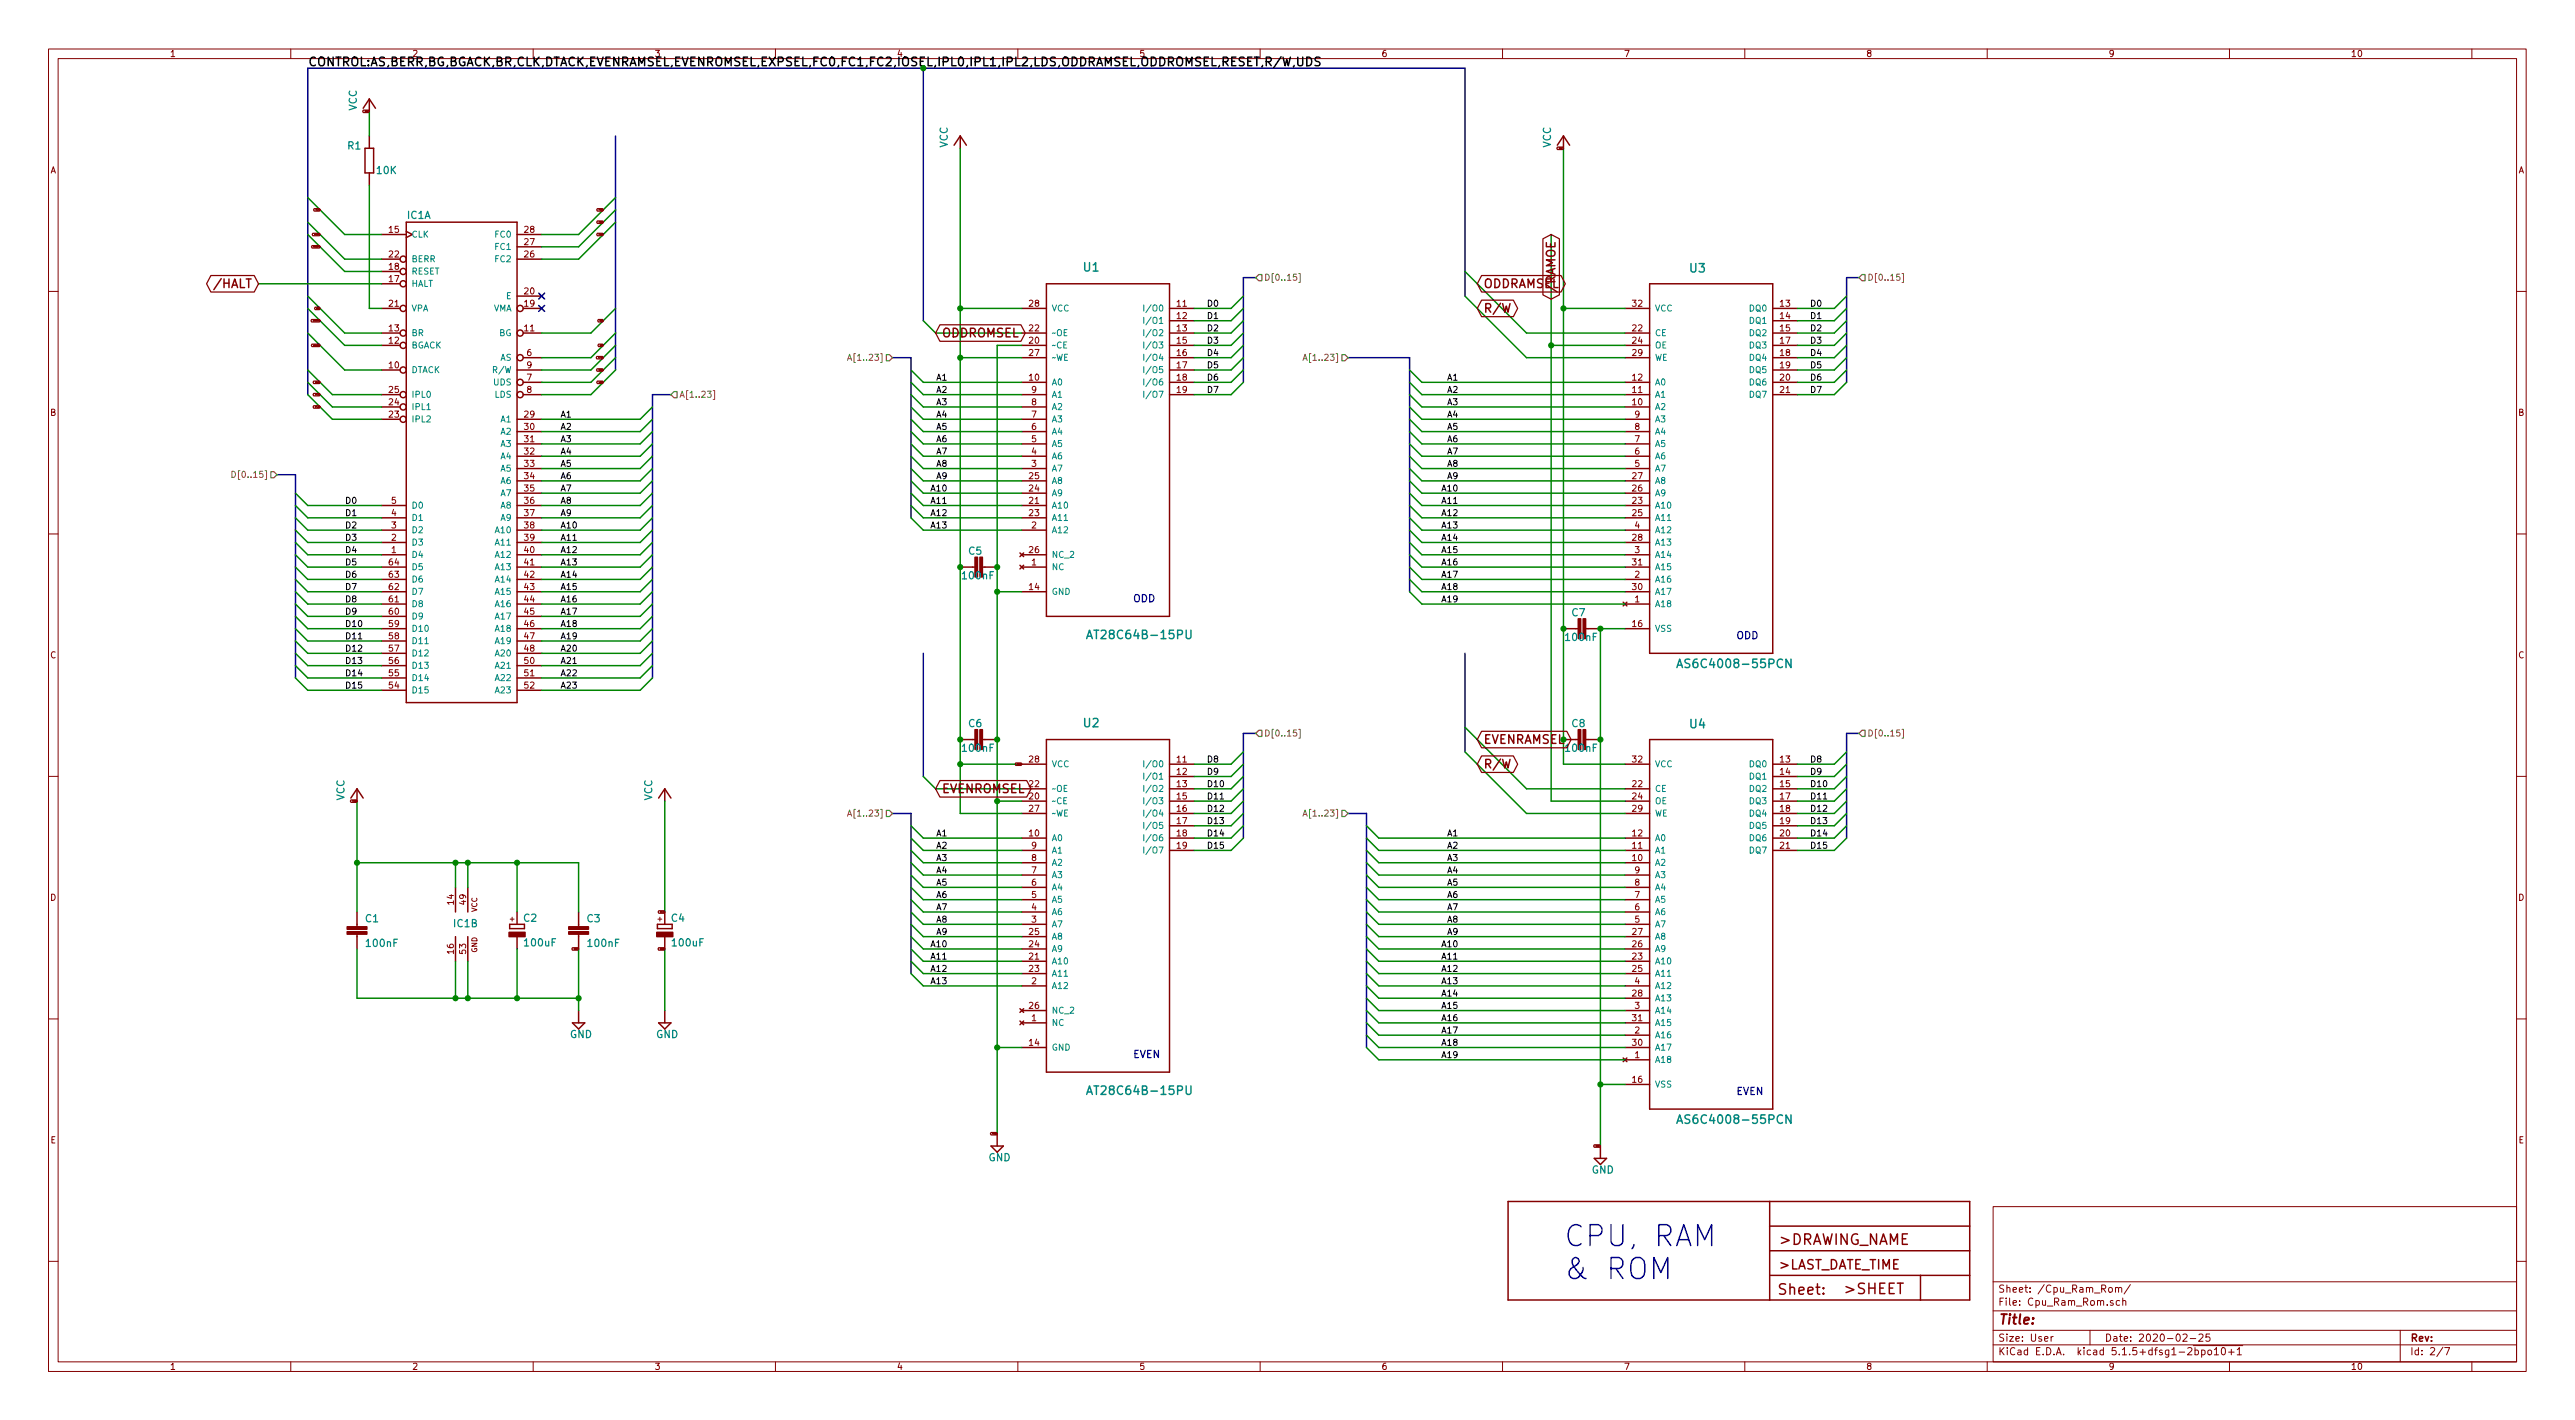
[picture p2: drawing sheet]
<svg xmlns="http://www.w3.org/2000/svg" width="531mm" height="293mm" viewBox="0 0 531 293" stroke-linecap="round" stroke-linejoin="round" font-family="sans-serif">
<defs><g id="words">
<g font-size="6" fill="#0000c2">
<text x="322.6" y="257.1">CPU, RAM</text>
<text x="322.6" y="263.8">&amp; ROM</text>
</g>
<g font-size="3" fill="#840000">
<text x="367" y="256.7">&gt;DRAWING_NAME</text>
<text x="367.2" y="267">Sheet:</text>
<text x="380.7" y="266.8">&gt;SHEET</text>
</g>
<text font-size="2.8" fill="#840000" x="412.2" y="273.1">Title:</text>
<text font-size="2.7" fill="#840000" x="366.9" y="261.8">&gt;LAST_DATE_TIME</text>
<g font-size="2.5" fill="#008400">
<text x="63.5" y="13.7">CONTROL:AS,BERR,BG,BGACK,BR,CLK,DTACK,EVENRAMSEL,EVENROMSEL,EXPSEL,FC0,FC1,FC2,IOSEL,IPL0,IPL1,IPL2,LDS,ODDRAMSEL,ODDROMSEL,RESET,R/W,UDS</text>
<text x="306" y="153.4">EVENRAMSEL</text>
</g>
<g font-size="2.5" fill="#840000">
<text x="44.9" y="59.4">/HALT</text>
<text x="306" y="59.4">ODDRAMSEL</text>
<text x="320.9" y="59.5" transform="rotate(-90 320.9 59.5)">/RAMOE</text>
<text x="306" y="64.5">R/W</text>
<text x="194.2" y="69.6">ODDROMSEL</text>
<text x="306" y="158.5">R/W</text>
<text x="194.2" y="163.5">EVENROMSEL</text>
</g>
<g font-size="2.4" fill="#008484">
<text x="223.6" y="56">U1</text>
<text x="348.7" y="56.2">U3</text>
<text x="225.6" y="131.8">AT28C64B-15PU</text>
<text x="347.6" y="137.7">AS6C4008-55PCN</text>
<text x="223.6" y="150">U2</text>
<text x="348.7" y="150.2">U4</text>
<text x="225.6" y="225.7">AT28C64B-15PU</text>
<text x="347.6" y="231.7">AS6C4008-55PCN</text>
</g>
<g font-size="2.1" fill="#008484">
<text x="73.6" y="22.9" transform="rotate(-90 73.6 22.9)">VCC</text>
<text x="71.8" y="30.8">R1</text>
<text x="77.8" y="35.9">10K</text>
<text x="195.5" y="30.5" transform="rotate(-90 195.5 30.5)">VCC</text>
<text x="320" y="30.5" transform="rotate(-90 320 30.5)">VCC</text>
<text x="84" y="45.1">IC1A</text>
<text x="198.8" y="119.5">100nF</text>
<text x="199.9" y="114.4">C5</text>
<text x="324.4" y="127.1">C7</text>
<text x="323.2" y="132.2">100nF</text>
<text x="199.9" y="149.9">C6</text>
<text x="324.4" y="149.9">C8</text>
<text x="198.8" y="155">100nF</text>
<text x="323.2" y="155">100nF</text>
<text x="71.1" y="165.1" transform="rotate(-90 71.1 165.1)">VCC</text>
<text x="134.6" y="165.1" transform="rotate(-90 134.6 165.1)">VCC</text>
<text x="75.4" y="190.2">C1</text>
<text x="93.7" y="191.2">IC1B</text>
<text x="108.1" y="190.1">C2</text>
<text x="121.2" y="190.2">C3</text>
<text x="138.6" y="190.1">C4</text>
<text x="75.8" y="195.2">100nF</text>
<text x="108.4" y="195.1">100uF</text>
<text x="121.5" y="195.2">100nF</text>
<text x="138.9" y="195.1">100uF</text>
<text x="117.6" y="214">GND</text>
<text x="135.4" y="214">GND</text>
<text x="203.9" y="239.4">GND</text>
<text x="328.4" y="242">GND</text>
</g>
<g font-size="2.1" fill="#0000c2">
<text x="233.7" y="124.2">ODD</text>
<text x="358.1" y="131.8">ODD</text>
<text x="233.7" y="218.2">EVEN</text>
<text x="358.1" y="225.8">EVEN</text>
</g>
<g font-size="2.1" fill="#840000">
<text x="412.2" y="269.2">File: Cpu_Ram_Rom.sch</text>
<text x="412.2" y="266.5">Sheet: /Cpu_Ram_Rom/</text>
<text x="412.2" y="279.4">KiCad E.D.A. kicad 5.1.5+dfsg1-2bpo10+1</text>
<text x="412.2" y="276.7">Size: User</text>
<text x="434.2" y="276.7">Date: 2020-02-25</text>
<text x="497.2" y="276.7">Rev:</text>
<text x="497.2" y="279.4">Id: 2/7</text>
</g>
<g font-size="1.8" fill="#840000">
<text x="35" y="11.7">1</text>
<text x="85" y="11.7">2</text>
<text x="135" y="11.7">3</text>
<text x="185" y="11.7">4</text>
<text x="235" y="11.7">5</text>
<text x="285" y="11.7">6</text>
<text x="335" y="11.7">7</text>
<text x="385" y="11.7">8</text>
<text x="435" y="11.7">9</text>
<text x="485" y="11.7">10</text>
<text x="10.4" y="35.7">A</text>
<text x="519.6" y="35.7">A</text>
<text x="80.3" y="48">15</text>
<text x="80.3" y="53.1">22</text>
<text x="108.3" y="53.1">26</text>
<text x="108.3" y="50.5">27</text>
<text x="108.3" y="48">28</text>
<text x="80.3" y="58.2">17</text>
<text x="80.3" y="55.6">18</text>
<text x="80.3" y="63.2">21</text>
<text x="108.3" y="63.2">19</text>
<text x="108.3" y="60.7">20</text>
<text x="212.4" y="63.2">28</text>
<text x="242.9" y="63.2">11</text>
<text x="242.9" y="65.8">12</text>
<text x="336.9" y="63.2">32</text>
<text x="367.3" y="63.2">13</text>
<text x="367.3" y="65.8">14</text>
<text x="80.3" y="70.9">12</text>
<text x="80.3" y="68.3">13</text>
<text x="108.3" y="68.3">11</text>
<text x="212.4" y="70.9">20</text>
<text x="212.4" y="68.3">22</text>
<text x="242.9" y="68.3">13</text>
<text x="242.9" y="70.9">15</text>
<text x="336.9" y="68.3">22</text>
<text x="336.9" y="70.9">24</text>
<text x="367.3" y="68.3">15</text>
<text x="367.3" y="70.9">17</text>
<text x="80.3" y="75.9">10</text>
<text x="108.7" y="73.4">6</text>
<text x="108.7" y="75.9">9</text>
<text x="212.4" y="73.4">27</text>
<text x="242.9" y="73.4">16</text>
<text x="242.9" y="75.9">17</text>
<text x="336.9" y="73.4">29</text>
<text x="367.3" y="73.4">18</text>
<text x="367.3" y="75.9">19</text>
<text x="80.3" y="83.6">24</text>
<text x="80.3" y="81">25</text>
<text x="108.7" y="78.5">7</text>
<text x="108.7" y="81">8</text>
<text x="212.4" y="78.5">10</text>
<text x="212.9" y="83.6">8</text>
<text x="212.9" y="81">9</text>
<text x="242.9" y="78.5">18</text>
<text x="242.9" y="81">19</text>
<text x="336.9" y="83.6">10</text>
<text x="336.9" y="81">11</text>
<text x="336.9" y="78.5">12</text>
<text x="367.3" y="78.5">20</text>
<text x="367.3" y="81">21</text>
<text x="10.4" y="85.7">B</text>
<text x="80.3" y="86.1">23</text>
<text x="108.3" y="86.1">29</text>
<text x="108.3" y="88.6">30</text>
<text x="212.9" y="88.6">6</text>
<text x="212.9" y="86.1">7</text>
<text x="337.3" y="88.6">8</text>
<text x="337.3" y="86.1">9</text>
<text x="519.6" y="85.7">B</text>
<text x="108.3" y="91.2">31</text>
<text x="108.3" y="93.7">32</text>
<text x="212.9" y="93.7">4</text>
<text x="212.9" y="91.2">5</text>
<text x="337.3" y="93.7">6</text>
<text x="337.3" y="91.2">7</text>
<text x="108.3" y="96.3">33</text>
<text x="108.3" y="98.8">34</text>
<text x="108.3" y="101.3">35</text>
<text x="212.4" y="101.3">24</text>
<text x="212.4" y="98.8">25</text>
<text x="212.9" y="96.3">3</text>
<text x="336.9" y="101.3">26</text>
<text x="336.9" y="98.8">27</text>
<text x="337.3" y="96.3">5</text>
<text x="80.8" y="106.4">4</text>
<text x="80.8" y="103.9">5</text>
<text x="108.3" y="103.9">36</text>
<text x="108.3" y="106.4">37</text>
<text x="212.4" y="103.9">21</text>
<text x="212.4" y="106.4">23</text>
<text x="336.9" y="103.9">23</text>
<text x="336.9" y="106.4">25</text>
<text x="80.8" y="111.5">2</text>
<text x="80.8" y="109">3</text>
<text x="108.3" y="109">38</text>
<text x="108.3" y="111.5">39</text>
<text x="212.9" y="109">2</text>
<text x="336.9" y="111.5">28</text>
<text x="337.3" y="109">4</text>
<text x="80.3" y="119.1">63</text>
<text x="80.3" y="116.6">64</text>
<text x="80.8" y="114">1</text>
<text x="108.3" y="114">40</text>
<text x="108.3" y="116.6">41</text>
<text x="108.3" y="119.1">42</text>
<text x="212.4" y="114">26</text>
<text x="212.9" y="116.6">1</text>
<text x="336.9" y="116.6">31</text>
<text x="337.3" y="119.1">2</text>
<text x="337.3" y="114">3</text>
<text x="80.3" y="124.2">61</text>
<text x="80.3" y="121.7">62</text>
<text x="108.3" y="121.7">43</text>
<text x="108.3" y="124.2">44</text>
<text x="212.4" y="121.7">14</text>
<text x="336.9" y="121.7">30</text>
<text x="337.3" y="124.2">1</text>
<text x="80.3" y="131.8">58</text>
<text x="80.3" y="129.3">59</text>
<text x="80.3" y="126.7">60</text>
<text x="108.3" y="126.7">45</text>
<text x="108.3" y="129.3">46</text>
<text x="108.3" y="131.8">47</text>
<text x="336.9" y="129.3">16</text>
<text x="10.4" y="135.7">C</text>
<text x="80.3" y="136.9">56</text>
<text x="80.3" y="134.4">57</text>
<text x="108.3" y="134.4">48</text>
<text x="108.3" y="136.9">50</text>
<text x="519.6" y="135.7">C</text>
<text x="80.3" y="142">54</text>
<text x="80.3" y="139.4">55</text>
<text x="108.3" y="139.4">51</text>
<text x="108.3" y="142">52</text>
<text x="212.4" y="157.2">28</text>
<text x="242.9" y="157.2">11</text>
<text x="242.9" y="159.8">12</text>
<text x="336.9" y="157.2">32</text>
<text x="367.3" y="157.2">13</text>
<text x="367.3" y="159.8">14</text>
<text x="212.4" y="164.8">20</text>
<text x="212.4" y="162.3">22</text>
<text x="212.4" y="167.4">27</text>
<text x="242.9" y="162.3">13</text>
<text x="242.9" y="164.8">15</text>
<text x="242.9" y="167.4">16</text>
<text x="336.9" y="162.3">22</text>
<text x="336.9" y="164.8">24</text>
<text x="336.9" y="167.4">29</text>
<text x="367.3" y="162.3">15</text>
<text x="367.3" y="164.8">17</text>
<text x="367.3" y="167.4">18</text>
<text x="212.4" y="172.5">10</text>
<text x="242.9" y="169.9">17</text>
<text x="242.9" y="172.5">18</text>
<text x="336.9" y="172.5">12</text>
<text x="367.3" y="169.9">19</text>
<text x="367.3" y="172.5">20</text>
<text x="212.9" y="177.5">8</text>
<text x="212.9" y="175">9</text>
<text x="242.9" y="175">19</text>
<text x="336.9" y="177.5">10</text>
<text x="336.9" y="175">11</text>
<text x="367.3" y="175">21</text>
<text x="10.4" y="185.7">D</text>
<text x="212.9" y="185.2">5</text>
<text x="212.9" y="182.6">6</text>
<text x="212.9" y="180.1">7</text>
<text x="337.3" y="185.2">7</text>
<text x="337.3" y="182.6">8</text>
<text x="337.3" y="180.1">9</text>
<text x="519.6" y="185.7">D</text>
<text x="93.6" y="186.5" transform="rotate(-90 93.6 186.5)">14</text>
<text x="96.2" y="186.5" transform="rotate(-90 96.2 186.5)">49</text>
<text x="212.9" y="190.2">3</text>
<text x="212.9" y="187.7">4</text>
<text x="337.3" y="190.2">5</text>
<text x="337.3" y="187.7">6</text>
<text x="93.6" y="196.6" transform="rotate(-90 93.6 196.6)">16</text>
<text x="96.2" y="196.6" transform="rotate(-90 96.2 196.6)">53</text>
<text x="212.4" y="197.9">21</text>
<text x="212.4" y="195.3">24</text>
<text x="212.4" y="192.8">25</text>
<text x="336.9" y="197.9">23</text>
<text x="336.9" y="195.3">26</text>
<text x="336.9" y="192.8">27</text>
<text x="212.4" y="200.4">23</text>
<text x="212.9" y="202.9">2</text>
<text x="336.9" y="200.4">25</text>
<text x="337.3" y="202.9">4</text>
<text x="212.4" y="208">26</text>
<text x="336.9" y="205.5">28</text>
<text x="337.3" y="208">3</text>
<text x="212.4" y="215.6">14</text>
<text x="212.9" y="210.6">1</text>
<text x="336.9" y="215.6">30</text>
<text x="336.9" y="210.6">31</text>
<text x="337.3" y="213.1">2</text>
<text x="337.3" y="218.2">1</text>
<text x="336.9" y="223.3">16</text>
<text x="10.4" y="235.7">E</text>
<text x="519.6" y="235.7">E</text>
<text x="35" y="282.4">1</text>
<text x="85" y="282.4">2</text>
<text x="135" y="282.4">3</text>
<text x="185" y="282.4">4</text>
<text x="235" y="282.4">5</text>
<text x="285" y="282.4">6</text>
<text x="335" y="282.4">7</text>
<text x="385" y="282.4">8</text>
<text x="435" y="282.4">9</text>
<text x="485" y="282.4">10</text>
</g>
<g font-size="1.8" fill="#008484">
<text x="84.8" y="49">CLK</text>
<text x="102.3" y="51.5">FC1</text>
<text x="102.3" y="49">FC0</text>
<text x="84.8" y="59.2">HALT</text>
<text x="84.8" y="56.6">RESET</text>
<text x="84.8" y="54.1">BERR</text>
<text x="102.3" y="54.1">FC2</text>
<text x="84.8" y="64.2">VPA</text>
<text x="101.7" y="64.2">VMA</text>
<text x="104.5" y="61.7">E</text>
<text x="216.9" y="64.2">VCC</text>
<text x="341.4" y="64.2">VCC</text>
<text x="361.1" y="64.2">DQ0</text>
<text x="84.8" y="71.9">BGACK</text>
<text x="84.8" y="69.3">BR</text>
<text x="103" y="69.3">BG</text>
<text x="216.9" y="71.9">CE</text>
<text x="216.9" y="69.3">OE</text>
<text x="236.9" y="66.8">I/O1</text>
<text x="341.4" y="69.3">CE</text>
<text x="341.4" y="71.9">OE</text>
<text x="361.1" y="66.8">DQ1</text>
<text x="361.1" y="69.3">DQ2</text>
<text x="361.1" y="71.9">DQ3</text>
<text x="84.8" y="76.9">DTACK</text>
<text x="102.2" y="76.9">R/W</text>
<text x="103.2" y="74.4">AS</text>
<text x="216.9" y="74.4">WE</text>
<text x="236.9" y="74.4">I/O4</text>
<text x="341.4" y="74.4">WE</text>
<text x="361.1" y="74.4">DQ4</text>
<text x="361.1" y="76.9">DQ5</text>
<text x="84.8" y="82">IPL0</text>
<text x="101.9" y="79.5">UDS</text>
<text x="102.1" y="82">LDS</text>
<text x="216.9" y="79.5">A0</text>
<text x="216.9" y="82">A1</text>
<text x="341.4" y="82">A1</text>
<text x="341.4" y="79.5">A0</text>
<text x="361.1" y="79.5">DQ6</text>
<text x="361.1" y="82">DQ7</text>
<text x="84.8" y="87.1">IPL2</text>
<text x="84.8" y="84.6">IPL1</text>
<text x="103.4" y="87.1">A1</text>
<text x="103.4" y="89.6">A2</text>
<text x="216.9" y="89.6">A4</text>
<text x="216.9" y="87.1">A3</text>
<text x="216.9" y="84.6">A2</text>
<text x="341.4" y="84.6">A2</text>
<text x="341.4" y="89.6">A4</text>
<text x="341.4" y="87.1">A3</text>
<text x="103.4" y="92.2">A3</text>
<text x="103.4" y="94.7">A4</text>
<text x="216.9" y="94.7">A6</text>
<text x="216.9" y="92.2">A5</text>
<text x="341.4" y="94.7">A6</text>
<text x="341.4" y="92.2">A5</text>
<text x="103.4" y="97.3">A5</text>
<text x="103.4" y="99.8">A6</text>
<text x="216.9" y="99.8">A8</text>
<text x="216.9" y="97.3">A7</text>
<text x="341.4" y="99.8">A8</text>
<text x="341.4" y="97.3">A7</text>
<text x="84.8" y="107.4">D1</text>
<text x="84.8" y="104.9">D0</text>
<text x="103.4" y="102.3">A7</text>
<text x="103.4" y="104.9">A8</text>
<text x="103.4" y="107.4">A9</text>
<text x="216.9" y="104.9">A10</text>
<text x="216.9" y="107.4">A11</text>
<text x="216.9" y="102.3">A9</text>
<text x="341.4" y="104.9">A10</text>
<text x="341.4" y="107.4">A11</text>
<text x="341.4" y="102.3">A9</text>
<text x="84.8" y="112.5">D3</text>
<text x="84.8" y="110">D2</text>
<text x="102.4" y="110">A10</text>
<text x="102.4" y="112.5">A11</text>
<text x="216.9" y="110">A12</text>
<text x="341.4" y="112.5">A13</text>
<text x="341.4" y="110">A12</text>
<text x="84.8" y="115">D4</text>
<text x="84.8" y="117.6">D5</text>
<text x="102.4" y="115">A12</text>
<text x="102.4" y="117.6">A13</text>
<text x="216.9" y="117.6">NC</text>
<text x="216.9" y="115">NC_2</text>
<text x="341.4" y="115">A14</text>
<text x="341.4" y="117.6">A15</text>
<text x="84.8" y="125.2">D8</text>
<text x="84.8" y="122.7">D7</text>
<text x="84.8" y="120.1">D6</text>
<text x="102.4" y="120.1">A14</text>
<text x="102.4" y="122.7">A15</text>
<text x="102.4" y="125.2">A16</text>
<text x="216.9" y="122.7">GND</text>
<text x="341.4" y="125.2">A18</text>
<text x="341.4" y="120.1">A16</text>
<text x="341.4" y="122.7">A17</text>
<text x="84.8" y="130.3">D10</text>
<text x="84.8" y="127.7">D9</text>
<text x="102.4" y="127.7">A17</text>
<text x="102.4" y="130.3">A18</text>
<text x="341.4" y="130.3">VSS</text>
<text x="84.8" y="137.9">D13</text>
<text x="84.8" y="135.4">D12</text>
<text x="84.8" y="132.8">D11</text>
<text x="102.4" y="132.8">A19</text>
<text x="102.4" y="135.4">A20</text>
<text x="102.4" y="137.9">A21</text>
<text x="84.8" y="143">D15</text>
<text x="84.8" y="140.4">D14</text>
<text x="102.4" y="140.4">A22</text>
<text x="102.4" y="143">A23</text>
<text x="216.9" y="158.2">VCC</text>
<text x="236.9" y="160.8">I/O1</text>
<text x="341.4" y="158.2">VCC</text>
<text x="361.1" y="158.2">DQ0</text>
<text x="361.1" y="160.8">DQ1</text>
<text x="216.9" y="165.8">CE</text>
<text x="216.9" y="163.3">OE</text>
<text x="341.4" y="163.3">CE</text>
<text x="341.4" y="165.8">OE</text>
<text x="361.1" y="163.3">DQ2</text>
<text x="361.1" y="165.8">DQ3</text>
<text x="216.9" y="173.5">A0</text>
<text x="216.9" y="168.4">WE</text>
<text x="236.9" y="168.4">I/O4</text>
<text x="341.4" y="173.5">A0</text>
<text x="341.4" y="168.4">WE</text>
<text x="361.1" y="168.4">DQ4</text>
<text x="361.1" y="170.9">DQ5</text>
<text x="361.1" y="173.5">DQ6</text>
<text x="216.9" y="178.5">A2</text>
<text x="216.9" y="176">A1</text>
<text x="341.4" y="178.5">A2</text>
<text x="341.4" y="176">A1</text>
<text x="361.1" y="176">DQ7</text>
<text x="216.9" y="183.6">A4</text>
<text x="216.9" y="181.1">A3</text>
<text x="341.4" y="183.6">A4</text>
<text x="341.4" y="181.1">A3</text>
<text x="216.9" y="191.2">A7</text>
<text x="216.9" y="188.7">A6</text>
<text x="216.9" y="186.2">A5</text>
<text x="341.4" y="191.2">A7</text>
<text x="341.4" y="188.7">A6</text>
<text x="341.4" y="186.2">A5</text>
<text x="216.9" y="196.3">A9</text>
<text x="216.9" y="193.8">A8</text>
<text x="341.4" y="196.3">A9</text>
<text x="341.4" y="193.8">A8</text>
<text x="216.9" y="203.9">A12</text>
<text x="216.9" y="198.9">A10</text>
<text x="216.9" y="201.4">A11</text>
<text x="341.4" y="198.9">A10</text>
<text x="341.4" y="201.4">A11</text>
<text x="341.4" y="203.9">A12</text>
<text x="216.9" y="209">NC_2</text>
<text x="341.4" y="206.5">A13</text>
<text x="341.4" y="209">A14</text>
<text x="216.9" y="211.6">NC</text>
<text x="341.4" y="214.1">A16</text>
<text x="341.4" y="211.6">A15</text>
<text x="216.9" y="216.6">GND</text>
<text x="341.4" y="219.2">A18</text>
<text x="341.4" y="216.6">A17</text>
<text x="341.4" y="224.3">VSS</text>
</g>
<g font-size="1.8" fill="#848400">
<text x="260.8" y="57.9">D[0..15]</text>
<text x="385.2" y="57.9">D[0..15]</text>
<text x="176.1" y="74.4">A[1..23]</text>
<text x="270.1" y="74.4">A[1..23]</text>
<text x="140.1" y="82">A[1..23]</text>
<text x="49.1" y="98.5">D[0..15]</text>
<text x="260.8" y="151.9">D[0..15]</text>
<text x="385.2" y="151.9">D[0..15]</text>
<text x="176.1" y="168.4">A[1..23]</text>
<text x="270.1" y="168.4">A[1..23]</text>
</g>
<g font-size="1.8">
<text x="248.9" y="65.8">D1</text>
<text x="248.9" y="63.2">D0</text>
<text x="373.4" y="65.8">D1</text>
<text x="373.4" y="63.2">D0</text>
<text x="248.9" y="70.9">D3</text>
<text x="248.9" y="68.3">D2</text>
<text x="373.4" y="68.3">D2</text>
<text x="373.4" y="70.9">D3</text>
<text x="248.9" y="75.9">D5</text>
<text x="248.9" y="73.4">D4</text>
<text x="373.4" y="73.4">D4</text>
<text x="373.4" y="75.9">D5</text>
<text x="193.3" y="78.5">A1</text>
<text x="193.3" y="81">A2</text>
<text x="193.3" y="83.6">A3</text>
<text x="248.9" y="81">D7</text>
<text x="248.9" y="78.5">D6</text>
<text x="298.7" y="78.5">A1</text>
<text x="298.7" y="83.6">A3</text>
<text x="298.7" y="81">A2</text>
<text x="373.4" y="78.5">D6</text>
<text x="373.4" y="81">D7</text>
<text x="115.6" y="86.1">A1</text>
<text x="115.6" y="88.6">A2</text>
<text x="193.3" y="86.1">A4</text>
<text x="193.3" y="88.6">A5</text>
<text x="298.7" y="88.6">A5</text>
<text x="298.7" y="86.1">A4</text>
<text x="115.6" y="93.7">A4</text>
<text x="115.6" y="91.2">A3</text>
<text x="193.3" y="93.7">A7</text>
<text x="193.3" y="91.2">A6</text>
<text x="298.7" y="93.7">A7</text>
<text x="298.7" y="91.2">A6</text>
<text x="115.6" y="96.3">A5</text>
<text x="115.6" y="98.8">A6</text>
<text x="115.6" y="101.3">A7</text>
<text x="192.3" y="101.3">A10</text>
<text x="193.3" y="96.3">A8</text>
<text x="193.3" y="98.8">A9</text>
<text x="297.7" y="101.3">A10</text>
<text x="298.7" y="98.8">A9</text>
<text x="298.7" y="96.3">A8</text>
<text x="71.1" y="106.4">D1</text>
<text x="71.1" y="103.9">D0</text>
<text x="115.6" y="103.9">A8</text>
<text x="115.6" y="106.4">A9</text>
<text x="192.3" y="103.9">A11</text>
<text x="192.3" y="106.4">A12</text>
<text x="297.7" y="106.4">A12</text>
<text x="297.7" y="103.9">A11</text>
<text x="71.1" y="111.5">D3</text>
<text x="71.1" y="109">D2</text>
<text x="115.6" y="109">A10</text>
<text x="115.6" y="111.5">A11</text>
<text x="192.3" y="109">A13</text>
<text x="297.7" y="111.5">A14</text>
<text x="297.7" y="109">A13</text>
<text x="71.1" y="119.1">D6</text>
<text x="71.1" y="116.6">D5</text>
<text x="71.1" y="114">D4</text>
<text x="115.6" y="114">A12</text>
<text x="115.6" y="116.6">A13</text>
<text x="115.6" y="119.1">A14</text>
<text x="297.7" y="119.1">A17</text>
<text x="297.7" y="116.6">A16</text>
<text x="297.7" y="114">A15</text>
<text x="71.1" y="121.7">D7</text>
<text x="71.1" y="124.2">D8</text>
<text x="115.6" y="121.7">A15</text>
<text x="115.6" y="124.2">A16</text>
<text x="297.7" y="121.7">A18</text>
<text x="297.7" y="124.2">A19</text>
<text x="71.1" y="126.7">D9</text>
<text x="71.1" y="129.3">D10</text>
<text x="71.1" y="131.8">D11</text>
<text x="115.6" y="129.3">A18</text>
<text x="115.6" y="126.7">A17</text>
<text x="115.6" y="131.8">A19</text>
<text x="71.1" y="134.4">D12</text>
<text x="71.1" y="136.9">D13</text>
<text x="115.6" y="136.9">A21</text>
<text x="115.6" y="134.4">A20</text>
<text x="71.1" y="139.4">D14</text>
<text x="71.1" y="142">D15</text>
<text x="115.6" y="139.4">A22</text>
<text x="115.6" y="142">A23</text>
<text x="248.9" y="159.8">D9</text>
<text x="248.9" y="157.2">D8</text>
<text x="373.4" y="157.2">D8</text>
<text x="373.4" y="159.8">D9</text>
<text x="248.9" y="167.4">D12</text>
<text x="248.9" y="164.8">D11</text>
<text x="248.9" y="162.3">D10</text>
<text x="373.4" y="162.3">D10</text>
<text x="373.4" y="164.8">D11</text>
<text x="373.4" y="167.4">D12</text>
<text x="193.3" y="172.5">A1</text>
<text x="248.9" y="172.5">D14</text>
<text x="248.9" y="169.9">D13</text>
<text x="298.7" y="172.5">A1</text>
<text x="373.4" y="172.5">D14</text>
<text x="373.4" y="169.9">D13</text>
<text x="193.3" y="177.5">A3</text>
<text x="193.3" y="175">A2</text>
<text x="248.9" y="175">D15</text>
<text x="298.7" y="175">A2</text>
<text x="298.7" y="177.5">A3</text>
<text x="373.4" y="175">D15</text>
<text x="193.3" y="185.2">A6</text>
<text x="193.3" y="182.6">A5</text>
<text x="193.3" y="180.1">A4</text>
<text x="298.7" y="182.6">A5</text>
<text x="298.7" y="185.2">A6</text>
<text x="298.7" y="180.1">A4</text>
<text x="193.3" y="190.2">A8</text>
<text x="193.3" y="187.7">A7</text>
<text x="298.7" y="187.7">A7</text>
<text x="298.7" y="190.2">A8</text>
<text x="192.3" y="197.9">A11</text>
<text x="192.3" y="195.3">A10</text>
<text x="193.3" y="192.8">A9</text>
<text x="297.7" y="195.3">A10</text>
<text x="297.7" y="197.9">A11</text>
<text x="298.7" y="192.8">A9</text>
<text x="192.3" y="202.9">A13</text>
<text x="192.3" y="200.4">A12</text>
<text x="297.7" y="200.4">A12</text>
<text x="297.7" y="202.9">A13</text>
<text x="297.7" y="205.5">A14</text>
<text x="297.7" y="208">A15</text>
<text x="297.7" y="210.6">A16</text>
<text x="297.7" y="213.1">A17</text>
<text x="297.7" y="215.6">A18</text>
<text x="297.7" y="218.2">A19</text>
</g>
<g font-size="1.5" fill="#840000">
<text x="98.5" y="188.1" transform="rotate(-90 98.5 188.1)">VCC</text>
<text x="106.1" y="190" transform="rotate(-90 106.1 190)">+</text>
<text x="136.6" y="190" transform="rotate(-90 136.6 190)">+</text>
<text x="98.5" y="196.5" transform="rotate(-90 98.5 196.5)">GND</text>
</g>
<g font-size=".4" fill="#840000">
<text x="75.3" y="23.1">VCC</text>
<text x="321.7" y="30.7">VCC</text>
<text x="65.1" y="43.4">CLK</text>
<text x="123.6" y="45.9">FC1</text>
<text x="123.6" y="43.4">FC0</text>
<text x="64.7" y="51">RESET</text>
<text x="64.9" y="48.5">BERR</text>
<text x="123.6" y="48.5">FC2</text>
<text x="65.4" y="63.7">BR</text>
<text x="64.6" y="66.3">BGACK</text>
<text x="64.6" y="71.3">DTACK</text>
<text x="123.7" y="66.3">BG</text>
<text x="123.8" y="71.3">AS</text>
<text x="123.5" y="76.4">UDS</text>
<text x="123.6" y="73.9">R/W</text>
<text x="65.1" y="81.5">IPL1</text>
<text x="65.1" y="79">IPL0</text>
<text x="123.6" y="79">LDS</text>
<text x="65.1" y="84">IPL2</text>
<text x="209.9" y="157.7">VCC</text>
<text x="72.7" y="165.3">VCC</text>
<text x="136.2" y="188.2">VCC</text>
<text x="118.4" y="195.8">GND</text>
<text x="136.2" y="195.8">GND</text>
<text x="204.8" y="233.9">GND</text>
<text x="329.2" y="236.4">GND</text>
</g>
</g></defs>
<g fill="none" stroke="#840000" stroke-width=".21">
<path d="M10 10.1h511.2v272.7h-511.2zM12 12.1h507.2v268.7h-507.2zM60 10.1v2M110 10.1v2M160 10.1v2M210 10.1v2M260 10.1v2M310 10.1v2M360 10.1v2M410 10.1v2M460 10.1v2M510 10.1v2"/>
<path d="M10 60.1h2M123.5 73.7h.1l-.1-.1v.3M519.2 60.1h2M10 110.1h2M519.2 110.1h2M10 160.1h2M519.2 160.1h2M10 210.1h2M519.2 210.1h2M411.2 248.8h108v32h-108zM10 260.1h2M411.2 277.3h108"/>
<path d="M411.2 274.3h108M411.2 270.3h108M411.2 264.3h108M423.2 275.6v1M423.6 275.6l-.4 .3M431.2 274.3v3M435.1 265.6l.2-.1 .5 .1v.7l-.3 .2-.4-.2zM436.5 265.6l.2-.1 .3 .1 .1 .9M436.5 265.5v1M437.1 265.7l.2-.2 .4 .1 .1 .9M437.3 268.2h-.4l-.3 .2 .1 .6 .2 .2 .4-.1M438 268.3l.2-.1h.3l.1 1"/>
<path d="M438 267.7v1.5M439.5 264.9l-1.2 1.9M450.4 275.2l.6-.1 .3 .4-1 1.1h1M451.9 276h1.1M452.5 277.5h10.2M452.9 278.5l.4-.1 .3 .3-.1 .6h-.6M452.9 277.9v1.5M453.7 275.2l.6-.1 .2 .1v.3l-.9 1.1h.9M454.3 278.5l.4-.1 .3 .3-.1 .5-.2 .2-.4-.1M454.3 278.4v1.5M455.6 278.5l.2-.1 .4 .1v.7l-.2 .2-.4-.2zM455.9 275.1h-.7l-.1 .7 .2-.1h.5l.2 .2-.1 .5-.2 .2-.6-.2"/>
<path d="M456.9 278.3l.4-.4v1.5M456.9 279.4h.8M458.4 278l.4-.1a.94 .94 0 0 1 0 1.5l-.4-.3zM459.8 278.8h1.2M460.4 278.2v1.2M461.6 278.3l.4-.4v1.5M461.6 279.4h.9M495.2 274.3v6.5M504 277.8l-1.2 1.9M504.4 277.9h1l-.6 1.5M519.2 260.1h2M60 280.8v2"/>
<path d="M110 280.8v2M160 280.8v2M210 280.8v2M260 280.8v2M310 280.8v2M360 280.8v2M410 280.8v2M460 280.8v2M510 280.8v2"/>
</g>
<g fill="none" stroke="#840000" stroke-width=".3">
<path d="M75.3 30.6h1.8v5.1h-1.8zM76.2 20.4v2.6M76.2 28v2.6M76.2 35.7v2.5M76.2 20.4l-1.3 1.9M76.2 20.4l1.3 1.9M198.1 28l-1.3 1.9M198.1 28l1.3 1.9M198.1 28v2.6M322.6 28l-1.3 1.9M322.6 28l1.2 1.9M322.6 28v2.6"/>
<path d="M78.7 58.5h3.8M78.7 48.4h5.1M78.7 56h3.8M78.7 53.4h3.8M83.8 47.7l1.3 .7-1.3 .6M83.8 45.8h22.9v99.1h-22.9zM106.7 48.4h5.1M106.7 53.4h5.1M106.7 50.9h5.1M215.9 58.5h25.4v68.6h-25.4zM340.4 58.5h25.4v76.2h-25.4zM78.7 63.6h3.8"/>
<path d="M78.7 68.7h3.8M78.7 71.2h3.8M78.7 76.3h3.8M106.7 76.3h5.1M106.7 61.1h5.1M107.9 78.8h3.9M107.9 63.6h3.9M107.9 68.7h3.9M107.9 73.8h3.9M210.8 78.8h5.1M210.8 63.6h5.1M210.8 68.7h5.1"/>
<path d="M210.8 71.2h5.1M210.8 73.8h5.1M241.3 78.8h5.1M241.3 63.6h5.1M241.3 66.1h5.1M241.3 68.7h5.1M241.3 71.2h5.1M241.3 73.8h5.1M241.3 76.3h5.1M335.3 78.8h5.1M335.3 63.6h5.1M335.3 68.7h5.1"/>
<path d="M335.3 71.2h5.1M335.3 73.8h5.1M365.8 78.8h5M365.8 63.6h5M365.8 66.1h5M365.8 68.7h5M365.8 71.2h5M365.8 73.8h5M365.8 76.3h5M78.7 83.9h3.8M78.7 81.4h3.8M78.7 86.5h3.8"/>
<path d="M106.7 99.2h5.1M106.7 96.6h5.1M106.7 94.1h5.1M106.7 91.5h5.1M106.7 89h5.1M106.7 86.5h5.1M107.9 81.4h3.9M210.8 83.9h5.1M210.8 81.4h5.1M210.8 99.2h5.1M210.8 96.6h5.1M210.8 94.1h5.1"/>
<path d="M210.8 91.5h5.1M210.8 89h5.1M210.8 86.5h5.1M241.3 81.4h5.1M335.3 83.9h5.1M335.3 81.4h5.1M335.3 99.2h5.1M335.3 96.6h5.1M335.3 94.1h5.1M335.3 91.5h5.1M335.3 89h5.1M335.3 86.5h5.1"/>
<path d="M365.8 81.4h5M78.7 119.5h5.1M78.7 104.2h5.1M78.7 106.8h5.1M78.7 111.9h5.1M78.7 114.4h5.1M78.7 116.9h5.1M78.7 109.3h5.1M106.7 119.5h5.1M106.7 104.2h5.1M106.7 106.8h5.1M106.7 101.7h5.1"/>
<path d="M106.7 111.9h5.1M106.7 114.4h5.1M106.7 116.9h5.1M106.7 109.3h5.1M198.1 116.9h3.1M202.7 116.9h3M210.4 116.6l.8 .7M210.4 114l.8 .8M210.8 104.2h5.1M210.8 106.8h5.1M210.8 101.7h5.1M210.8 114.4h5.1"/>
<path d="M210.8 116.9h5.1M210.8 109.3h5.1M211.2 116.6l-.8 .7M211.2 114l-.8 .8M335.3 119.5h5.1M335.3 104.2h5.1M335.3 106.8h5.1M335.3 101.7h5.1M335.3 111.9h5.1M335.3 114.4h5.1M335.3 116.9h5.1M335.3 109.3h5.1"/>
<path d="M78.7 134.7h5.1M78.7 124.6h5.1M78.7 129.6h5.1M78.7 122h5.1M78.7 127.1h5.1M78.7 132.2h5.1M78.7 137.3h5.1M78.7 139.8h5.1M106.7 134.7h5.1M106.7 124.6h5.1M106.7 129.6h5.1M106.7 122h5.1"/>
<path d="M106.7 127.1h5.1M106.7 132.2h5.1M106.7 137.3h5.1M106.7 139.8h5.1M210.8 122h5.1M322.6 129.6h3M327.2 129.6h3M334.9 124.2l.8 .7M335.3 124.6h5.1M335.3 129.6h5.1M335.3 122h5.1M335.7 124.2l-.8 .7"/>
<path d="M78.7 142.3h5.1M106.7 142.3h5.1M198.1 152.5h3.1M202.7 152.5h3M210.8 157.6h5.1M215.9 152.5h25.4v68.6h-25.4zM241.3 157.6h5.1M322.6 152.5h3M327.2 152.5h3M335.3 157.6h5.1M340.4 152.5h25.4v76.2h-25.4zM365.8 157.6h5"/>
<path d="M73.7 162.7l-1.3 1.9M73.7 162.7l1.2 1.9M73.7 162.7v2.5M137.2 162.7v2.5M137.2 162.7l-1.3 1.9M137.2 162.7l1.2 1.9M210.8 177.9h5.1M210.8 175.4h5.1M210.8 172.8h5.1M210.8 162.7h5.1M210.8 165.2h5.1M210.8 167.7h5.1"/>
<path d="M241.3 175.4h5.1M241.3 172.8h5.1M241.3 160.1h5.1M241.3 162.7h5.1M241.3 165.2h5.1M241.3 167.7h5.1M241.3 170.3h5.1M335.3 177.9h5.1M335.3 175.4h5.1M335.3 172.8h5.1M335.3 162.7h5.1M335.3 165.2h5.1"/>
<path d="M335.3 167.7h5.1M365.8 175.4h5M365.8 172.8h5M365.8 160.1h5M365.8 162.7h5M365.8 165.2h5M365.8 167.7h5M365.8 170.3h5M73.7 188.1v3M73.7 192.6v3.1M94 183v5.1M94 193.1v5.1"/>
<path d="M96.5 183v5.1M96.5 193.1v5.1M105.2 190.6h3v.9h-3zM106.7 188.1v2.5M106.7 193.1v2.6M119.4 188.1v3M119.4 192.6v3.1M135.6 190.6h3.1v.9h-3.1zM137.2 188.1v2.5M137.2 193.1v2.6M210.8 198.2h5.1M210.8 195.7h5.1"/>
<path d="M210.8 193.1h5.1M210.8 190.6h5.1M210.8 188.1h5.1M210.8 185.5h5.1M210.8 183h5.1M210.8 180.4h5.1M335.3 198.2h5.1M335.3 195.7h5.1M335.3 193.1h5.1M335.3 190.6h5.1M335.3 188.1h5.1M335.3 185.5h5.1"/>
<path d="M335.3 183h5.1M335.3 180.4h5.1M118.1 210.9h2.5l-1.2 1.3zM119.4 208.4v2.5M135.9 210.9h2.5l-1.2 1.3zM137.2 208.4v2.5M210.4 210.5l.8 .8M210.4 208l.8 .8M210.8 200.8h5.1M210.8 208.4h5.1M210.8 216h5.1M210.8 210.9h5.1"/>
<path d="M210.8 203.3h5.1M211.2 210.5l-.8 .8M211.2 208l-.8 .8M334.9 218.2l.8 .7M335.3 218.5h5.1M335.3 213.5h5.1M335.3 200.8h5.1M335.3 205.8h5.1M335.3 208.4h5.1M335.3 216h5.1M335.3 210.9h5.1M335.3 203.3h5.1"/>
<path d="M335.7 218.2l-.8 .7M204.5 236.3h2.5l-1.3 1.3zM205.7 233.8v2.5M328.9 238.9h2.6l-1.3 1.2zM330.2 236.3v2.6M335.3 223.6h5.1M311.1 247.7h95.3v20.4h-95.3zM365.1 247.7v20.4M365.1 257.9h41.3M365.1 252.8h41.3M365.1 263h41.3M396.2 263v5.1"/>
<circle cx="83.2" cy="58.5" r=".63"/>
<circle cx="83.2" cy="53.4" r=".63"/>
<circle cx="83.2" cy="56" r=".63"/>
<circle cx="83.2" cy="71.2" r=".63"/>
<circle cx="83.2" cy="68.7" r=".63"/>
<circle cx="83.2" cy="63.6" r=".63"/>
<circle cx="83.2" cy="76.3" r=".63"/>
<circle cx="107.3" cy="78.8" r=".63"/>
<circle cx="107.3" cy="68.7" r=".63"/>
<circle cx="107.3" cy="63.6" r=".63"/>
<circle cx="107.3" cy="73.8" r=".63"/>
<circle cx="83.2" cy="83.9" r=".63"/>
<circle cx="83.2" cy="81.4" r=".63"/>
<circle cx="83.2" cy="86.5" r=".63"/>
<circle cx="107.3" cy="81.4" r=".63"/>
</g>
<path d="M224.2 131.7l.6-1.8 .6 1.8M224.4 131.2h.8M244.7 129.9v1.5l.4 .3h.3l.3-.3v-1.5M346 137.7l.6-1.8 .5 1.8M346.2 137.2h.8M369.5 135.9v1.8l-1-1.8v1.8M224.2 225.7l.6-1.8 .6 1.8M224.4 225.2h.8M244.7 223.9v1.4l.4 .4h.3l.3-.4v-1.4M346 231.6l.6-1.7 .5 1.7M346.2 231.1h.8M369.5 229.9v1.7l-1-1.7v1.7" fill="none" stroke="#008484" stroke-width=".3"/>
<g fill="#840000" stroke="#840000" stroke-width=".3">
<path d="M135.5 192.2h3.3v.9h-3.3z"/>
<path d="M326.6 127.6h.6v4.1h-.6z"/>
<path d="M325.6 127.6h.5v4.1h-.5z"/>
<path d="M326.6 150.5h.6v4h-.6z"/>
<path d="M325.6 150.5h.5v4h-.5z"/>
<path d="M202.2 150.5h.5v4h-.5z"/>
<path d="M201.2 150.5h.5v4h-.5z"/>
<path d="M202.2 114.9h.5v4.1h-.5z"/>
<path d="M201.2 114.9h.5v4.1h-.5z"/>
<path d="M105 192.2h3.3v.9h-3.3z"/>
<path d="M117.3 192.1h4.1v.5h-4.1z"/>
<path d="M117.3 191.1h4.1v.5h-4.1z"/>
<path d="M71.6 192.1h4.1v.5h-4.1z"/>
<path d="M71.6 191.1h4.1v.5h-4.1z"/>
</g>
<g fill="none" stroke="#008484" stroke-width=".21">
<path d="M219.5 71.1h.4M219.6 68.6h.4M220.1 70.5h-.6v1.3h.6M220.1 68h-.5v1.2h.5M220.3 73h-.6v1.3h.6M236 62.9v1.3M236 65.4v1.3M236 68v1.2M236 70.5v1.3M236 73v1.3M236 75.6v1.3M236 78.1v1.3"/>
<path d="M237.5 62.8l-1.1 1.7M237.5 65.4l-1.1 1.6M237.5 67.9l-1.1 1.6M237.5 70.5l-1.1 1.6M237.5 73l-1.1 1.6M237.5 75.5l-1.1 1.7M237.5 78.1l-1.1 1.6M237.9 63.1l.3-.2a.44 .44 0 0 1 .5 .4v.7l-.5 .2-.3-.2zM237.9 68.1l.3-.1a.44 .44 0 0 1 .5 .4v.7l-.5 .1-.3-.1zM237.9 70.7l.3-.2a.44 .44 0 0 1 .5 .4v.7l-.5 .2-.3-.2zM237.9 75.8l.3-.2a.44 .44 0 0 1 .5 .4v.7l-.5 .2-.3-.2zM237.9 78.3l.3-.2a.44 .44 0 0 1 .5 .5v.6l-.5 .2-.3-.2z"/>
<path d="M239.1 70.5h.8l-.4 .5 .4 .1v.5l-.2 .2-.6-.2M239.2 68.1l.5-.1 .2 .3-.8 .9h.8M239.3 63l.2-.1a.67 .67 0 0 1 .4 .6 .67 .67 0 0 1-.4 .7l-.3-.5zM239.8 78.1h-.2a.79 .79 0 0 0-.2 1.3l.5-.1v-.6l-.5-.1-.2 .3M239.9 75.6h-.6l-.1 .6 .2-.1 .5 .1v.5l-.2 .2-.5-.2M88.1 84.5h.7M236 80.7v1.2M237.5 80.6l-1.1 1.6M237.9 80.8l.3-.1a.44 .44 0 0 1 .5 .4v.7l-.5 .1-.3-.1zM239.1 80.7h.9l-.6 1.2M87.7 132.7h.7M236 156.9v1.2"/>
<path d="M236 159.4v1.3M237.5 156.8l-1.1 1.6M237.5 159.4l-1.1 1.6M237.9 157l.3-.1a.44 .44 0 0 1 .5 .4v.7l-.5 .1-.3-.1zM239.3 157l.2-.1a.67 .67 0 0 1 .4 .6 .67 .67 0 0 1-.4 .6l-.3-.4zM219.5 165.1h.4M219.6 162.6h.4M220.1 164.5h-.6v1.3h.6M220.1 161.9h-.5v1.3h.5M220.3 167h-.6v1.3h.6M236 161.9v1.3M236 164.5v1.3"/>
<path d="M236 167v1.3M236 169.6v1.2M236 172.1v1.3M236 174.6v1.3M237.5 161.9l-1.1 1.6M237.5 164.4l-1.1 1.7M237.5 167l-1.1 1.6M237.5 169.5l-1.1 1.6M237.5 172.1l-1.1 1.6M237.5 174.6l-1.1 1.6M237.9 162.1l.3-.2a.44 .44 0 0 1 .5 .5v.6l-.5 .2-.3-.2zM237.9 164.7l.3-.2a.44 .44 0 0 1 .5 .4v.7l-.5 .2-.3-.2z"/>
<path d="M237.9 169.7l.3-.1a.44 .44 0 0 1 .5 .4v.7l-.5 .1-.3-.1zM237.9 172.3l.3-.2a.44 .44 0 0 1 .5 .4v.7l-.5 .2-.3-.2zM237.9 174.8l.3-.2a.44 .44 0 0 1 .5 .5v.6l-.5 .2-.3-.2zM239.1 164.5h.8l-.4 .5 .4 .1v.5l-.2 .2-.6-.2M239.1 174.6h.9l-.6 1.3M239.2 162.1l.5-.2 .2 .4-.8 .9h.8M239.8 172.1h-.2a.79 .79 0 0 0-.2 1.3l.5-.2v-.5l-.5-.1-.2 .2M239.9 169.6h-.6l-.1 .6 .2-.2 .5 .2v.5l-.2 .1-.5-.1"/>
</g>
<g fill="none" stroke="#000084" stroke-width=".3">
<path d="M190.5 14.1v52M127 28v48.3M259.1 57.2h-2.6v21.6M383.5 57.2h-2.5v21.6M111.2 63l1.2 1.2M111.2 60.4l1.2 1.3M112.4 63l-1.2 1.2M112.4 60.4l-1.2 1.3M184.1 73.8h3.9v33M278.1 73.8h12.7v48.2M302.3 61.1v-47h-238.8v67.3M57.1 97.9h3.9v41.9"/>
<path d="M138.4 81.4h-3.8v58.4M190.5 134.7v25.4M302.3 134.7v20.3M259.1 151.2h-2.6v21.6M383.5 151.2h-2.5v21.6M184.1 167.7h3.9v33.1M278.1 167.7h3.8v48.3"/>
</g>
<g fill="none" stroke="#008400" stroke-width=".3">
<path d="M76.2 38.2v25.4h2.5M76.2 23v5M198.1 30.6v137.1h12.7M322.6 30.6v127h12.7M53.3 58.5h25.4M63.5 45.8l7.6 7.6h7.6M63.5 40.7l7.6 7.7h7.6M63.5 48.4l7.6 7.6h7.6M127 43.3l-7.6 7.6h-7.6M127 45.8l-7.6 7.6h-7.6M127 40.7l-7.6 7.7h-7.6M302.3 56l12.7 12.7h20.3"/>
<path d="M320 48.4v116.8h15.3M63.5 61.1l7.6 7.6h7.6M63.5 63.6l7.6 7.6h7.6M63.5 76.3l5.1 5.1h10.1M63.5 78.8l5.1 5.1h10.1M63.5 68.7l7.6 7.6h7.6M127 63.6l-5.1 5.1h-10.1M127 73.8l-5.1 5h-10.1M127 76.3l-5.1 5.1h-10.1M127 71.2l-5.1 5.1h-10.1M127 68.7l-5.1 5.1h-10.1M188 76.3l2.5 2.5h20.3"/>
<path d="M188 78.8l2.5 2.6h20.3M190.5 66.1l2.5 2.6h17.8M198.1 63.6h12.7M198.1 73.8h12.7M210.8 71.2h-5.1v162.6M256.5 61.1l-2.5 2.5h-7.6M256.5 66.1l-2.5 2.6h-7.6M256.5 68.7l-2.5 2.5h-7.6M256.5 76.3l-2.5 2.5h-7.6M256.5 78.8l-2.5 2.6h-7.6M256.5 73.8l-2.5 2.5h-7.6M256.5 71.2l-2.5 2.6h-7.6"/>
<path d="M256.5 63.6l-2.5 2.5h-7.6M290.8 76.3l2.6 2.5h41.9M290.8 78.8l2.6 2.6h41.9M302.3 61.1l12.7 12.7h20.3M320 71.2h15.3M322.6 63.6h12.7M381 61.1l-2.5 2.5h-7.7M381 66.1l-2.5 2.6h-7.7M381 68.7l-2.5 2.5h-7.7M381 76.3l-2.5 2.5h-7.7M381 78.8l-2.5 2.6h-7.7M381 73.8l-2.5 2.5h-7.7"/>
<path d="M381 71.2l-2.5 2.6h-7.7M381 63.6l-2.5 2.5h-7.7M63.5 81.4l5.1 5.1h10.1M134.6 83.9l-2.5 2.6h-20.3M134.6 86.5l-2.5 2.5h-20.3M134.6 91.5l-2.5 2.6h-20.3M134.6 89l-2.5 2.5h-20.3M134.6 94.1l-2.5 2.5h-20.3M134.6 96.6l-2.5 2.6h-20.3M134.6 99.2l-2.5 2.5h-20.3M188 81.4l2.5 2.5h20.3M188 83.9l2.5 2.6h20.3"/>
<path d="M188 86.5l2.5 2.5h20.3M188 91.5l2.5 2.6h20.3M188 89l2.5 2.5h20.3M188 94.1l2.5 2.5h20.3M188 96.6l2.5 2.6h20.3M188 99.2l2.5 2.5h20.3M290.8 81.4l2.6 2.5h41.9M290.8 83.9l2.6 2.6h41.9M290.8 86.5l2.6 2.5h41.9M290.8 91.5l2.6 2.6h41.9M290.8 89l2.6 2.5h41.9M290.8 94.1l2.6 2.5h41.9"/>
<path d="M290.8 96.6l2.6 2.6h41.9M290.8 99.2l2.6 2.5h41.9M61 104.2l2.5 2.6h15.2M61 106.8l2.5 2.5h15.2M61 109.3l2.5 2.6h15.2M61 111.9l2.5 2.5h15.2M61 114.4l2.5 2.5h15.2M61 116.9l2.5 2.6h15.2M61 119.5l2.5 2.5h15.2M61 101.7l2.5 2.5h15.2M134.6 104.2l-2.5 2.6h-20.3M134.6 106.8l-2.5 2.5h-20.3"/>
<path d="M134.6 109.3l-2.5 2.6h-20.3M134.6 111.9l-2.5 2.5h-20.3M134.6 114.4l-2.5 2.5h-20.3M134.6 116.9l-2.5 2.6h-20.3M134.6 119.5l-2.5 2.5h-20.3M134.6 101.7l-2.5 2.5h-20.3M188 104.2l2.5 2.6h20.3M188 106.8l2.5 2.5h20.3M188 101.7l2.5 2.5h20.3M290.8 104.2l2.6 2.6h41.9M290.8 106.8l2.6 2.5h41.9M290.8 109.3l2.6 2.6h41.9"/>
<path d="M290.8 111.9l2.6 2.5h41.9M290.8 114.4l2.6 2.5h41.9M290.8 116.9l2.6 2.6h41.9M290.8 119.5l2.6 2.5h41.9M290.8 101.7l2.6 2.5h41.9M61 122l2.5 2.6h15.2M61 127.1l2.5 2.5h15.2M61 134.7l2.5 2.6h15.2M61 124.6l2.5 2.5h15.2M61 132.2l2.5 2.5h15.2M61 137.3l2.5 2.5h15.2M61 139.8l2.5 2.5h15.2"/>
<path d="M61 129.6l2.5 2.6h15.2M134.6 122l-2.5 2.6h-20.3M134.6 127.1l-2.5 2.5h-20.3M134.6 134.7l-2.5 2.6h-20.3M134.6 124.6l-2.5 2.5h-20.3M134.6 132.2l-2.5 2.5h-20.3M134.6 137.3l-2.5 2.5h-20.3M134.6 139.8l-2.5 2.5h-20.3M134.6 129.6l-2.5 2.6h-20.3M205.7 122h5.1M290.8 122l2.6 2.6h41.9M335.3 129.6h-5.1v106.7"/>
<path d="M198.1 157.6h12.7M256.5 155l-2.5 2.6h-7.6M256.5 157.6l-2.5 2.5h-7.6M302.3 150l12.7 12.7h20.3M302.3 155l12.7 12.7h20.3M381 155l-2.5 2.6h-7.7M381 157.6l-2.5 2.5h-7.7M73.7 177.9h45.7v10.2M73.7 165.2v22.9M94 177.9v5.1M96.5 177.9v5.1M106.7 177.9v10.2"/>
<path d="M137.2 165.2v22.9M188 177.9l2.5 2.5h20.3M188 170.3l2.5 2.5h20.3M188 172.8l2.5 2.6h20.3M188 175.4l2.5 2.5h20.3M190.5 160.1l2.5 2.6h17.8M205.7 165.2h5.1M256.5 170.3l-2.5 2.5h-7.6M256.5 172.8l-2.5 2.6h-7.6M256.5 162.7l-2.5 2.5h-7.6M256.5 160.1l-2.5 2.6h-7.6M256.5 167.7l-2.5 2.6h-7.6"/>
<path d="M256.5 165.2l-2.5 2.5h-7.6M281.9 177.9l2.6 2.5h50.8M281.9 170.3l2.6 2.5h50.8M281.9 172.8l2.6 2.6h50.8M281.9 175.4l2.6 2.5h50.8M381 170.3l-2.5 2.5h-7.7M381 172.8l-2.5 2.6h-7.7M381 162.7l-2.5 2.5h-7.7M381 160.1l-2.5 2.6h-7.7M381 167.7l-2.5 2.6h-7.7M381 165.2l-2.5 2.5h-7.7M73.7 195.7v10.1h45.7"/>
<path d="M94 198.2v7.6M96.5 198.2v7.6M106.7 195.7v10.1M119.4 195.7v12.7M137.2 195.7v12.7M188 180.4l2.5 2.6h20.3M188 183l2.5 2.5h20.3M188 185.5l2.5 2.6h20.3M188 188.1l2.5 2.5h20.3M188 190.6l2.5 2.5h20.3M188 193.1l2.5 2.6h20.3M188 195.7l2.5 2.5h20.3"/>
<path d="M188 198.2l2.5 2.6h20.3M281.9 180.4l2.6 2.6h50.8M281.9 183l2.6 2.5h50.8M281.9 185.5l2.6 2.6h50.8M281.9 188.1l2.6 2.5h50.8M281.9 190.6l2.6 2.5h50.8M281.9 193.1l2.6 2.6h50.8M281.9 195.7l2.6 2.5h50.8M281.9 198.2l2.6 2.6h50.8M188 200.8l2.5 2.5h20.3M205.7 216h5.1M281.9 216l2.6 2.5h50.8"/>
<path d="M281.9 200.8l2.6 2.5h50.8M281.9 203.3l2.6 2.5h50.8M281.9 205.8l2.6 2.6h50.8M281.9 208.4l2.6 2.5h50.8M281.9 210.9l2.6 2.6h50.8M281.9 213.5l2.6 2.5h50.8M330.2 223.6h5.1"/>
</g>
<g fill="none" stroke="#848400" stroke-width=".21">
<path d="M267.5 56.5h-.6l-.1 .6 .5-.1 .3 .3v.3l-.3 .2-.5-.1M268 56.4h.3v1.8h-.3M391.9 56.5h-.5l-.1 .6 .5-.1 .2 .3v.3l-.2 .2-.5-.1M392.4 56.4h.3v1.8h-.3M174.9 74.3l.4-1.3 .4 1.3M175 74h.6M268.8 74.3l.5-1.3 .4 1.3M269 74h.6M47.9 97.2a.64 .64 0 0 1 .7 .6 .64 .64 0 0 1-.7 .6zM145.9 80.7h.8l-.4 .4 .4 .2v.4l-.2 .2-.6-.1M147.1 80.5h.3v1.9h-.3M267.5 150.5h-.6l-.1 .6 .5-.1 .3 .3v.3l-.3 .2-.5-.1"/>
<path d="M268 150.4h.3v1.8h-.3M391.9 150.5h-.5l-.1 .6 .5-.1 .2 .3v.3l-.2 .2-.5-.1M392.4 150.4h.3v1.8h-.3M174.9 168.3l.4-1.3 .4 1.3M175 167.9h.6M268.8 168.3l.5-1.3 .4 1.3M269 167.9h.6"/>
</g>
<path d="M259.7 56.6h.6v1.3h-.6l-.6-.7zM384.2 56.6h.6v1.3h-.6l-.7-.7zM182.9 73.1h.6l.6 .7-.6 .6h-.6zM276.9 73.1h.6l.6 .7-.6 .6h-.6zM55.9 97.3h.6l.6 .6-.6 .6h-.6zM139.1 80.7h.6v1.3h-.6l-.7-.6zM259.7 150.6h.6v1.3h-.6l-.6-.7zM384.2 150.6h.6v1.3h-.6l-.7-.7zM182.9 167.1h.6l.6 .6-.6 .7h-.6zM276.9 167.1h.6l.6 .6-.6 .7h-.6z" fill="none" stroke="#848400" stroke-width=".25"/>
<g fill="none" stroke="#840000" stroke-width=".25">
<path d="M75 22.7h1.1l.1 .3-.1 .2h-1.1l-.2-.2zM321.3 30.3h1.2l.1 .3-.1 .2h-1.2l-.1-.2zM43.5 56.8h9l.8 1.7-.8 1.7h-9l-.9-1.7zM64.4 50.6h1.5l.1 .3-.1 .2h-1.5l-.1-.2zM64.5 48.1h1.4l.1 .3-.1 .2h-1.4l-.1-.2zM64.8 43h1.1l.1 .3-.1 .2h-1.1l-.1-.2zM123.2 48.1h1.1l.2 .3-.2 .2h-1.1l-.1-.2zM123.2 45.6h1.1l.2 .2-.2 .3h-1.1l-.1-.3zM123.2 43h1.1l.2 .3-.2 .2h-1.1l-.1-.2zM305.7 56.8h16.4l.9 1.7-.9 1.7h-16.4l-.9-1.7zM318.3 49.2l1.7-.8 1.7 .8v11.6l-1.7 .9-1.7-.9zM64.3 65.9h1.6l.1 .2-.1 .3h-1.6l-.1-.3z"/>
<path d="M64.4 71h1.5l.1 .2-.1 .3h-1.5l-.2-.3zM64.7 78.6h1.2l.1 .2-.1 .3h-1.2l-.1-.3zM65 63.3h.9l.1 .3-.1 .2h-.9l-.1-.2zM123.1 73.5h1.2l.2 .3-.2 .2h-1.2l-.1-.2zM123.2 76h1.1l.2 .3-.2 .2h-1.1l-.1-.2zM123.2 78.6h1.1l.2 .2-.2 .3h-1.1l-.1-.3zM123.4 65.9h.9l.2 .2-.2 .3h-.9l-.1-.3zM123.5 71h.8l.2 .2-.2 .3h-.8l-.1-.3zM193.9 67h16.7l.9 1.7-.9 1.7h-16.7l-.9-1.7zM305.7 61.9h6.5l.9 1.7-.9 1.7h-6.5l-.9-1.7zM64.7 83.7h1.2l.1 .2-.1 .3h-1.2l-.1-.3zM64.7 81.1h1.2l.1 .3-.1 .2h-1.2l-.1-.2z"/>
<path d="M209.6 157.3h1.1l.1 .3-.1 .2h-1.1l-.2-.2zM305.7 155.9h6.5l.9 1.7-.9 1.7h-6.5l-.9-1.7zM305.7 150.8h17.6l.9 1.7-.9 1.7h-17.6l-.9-1.7zM72.4 164.9h1.1l.2 .3-.2 .2h-1.1l-.1-.2zM193.9 161h17.9l.9 1.7-.9 1.7h-17.9l-.9-1.7zM118.1 195.4h1.2l.1 .3-.1 .2h-1.2l-.1-.2zM135.9 195.4h1.1l.2 .3-.2 .2h-1.1l-.1-.2zM135.9 187.8h1.1l.2 .3-.2 .2h-1.1l-.1-.2zM204.5 233.5h1.1l.1 .3-.1 .2h-1.1l-.2-.2zM328.9 236.1h1.2l.1 .2-.1 .3h-1.2l-.1-.3z"/>
</g>
<path d="M267 13.5l-.2 .3M267.8 11.8v1.4l.3 .4h.4l.3-.4v-1.4M269.6 11.8a.9 .9 0 0 1 1 .9 .9 .9 0 0 1-1 .9zM272.3 11.9l-.6-.1-.4 .3 .1 .4 .9 .4v.5a.78 .78 0 0 1-1 .1" fill="none" stroke="#000" stroke-width=".3"/>
<path d="M73.9 131.7h.8M251.7 164.8h.8M376.2 164.8h.7" fill="none" stroke="#000" stroke-width=".21"/>
<path d="M341.2 263.6v-4.3l1.5 3.1 1.4-3.1v4.3" fill="none" stroke="#0000c2" stroke-width=".3"/>
<g fill="#008400" stroke="#008400" stroke-width=".25">
<circle cx="320" cy="71.2" r=".51"/>
<circle cx="106.7" cy="177.9" r=".51"/>
<circle cx="73.7" cy="177.9" r=".51"/>
<circle cx="94" cy="177.9" r=".51"/>
<circle cx="205.7" cy="116.9" r=".51"/>
<circle cx="119.4" cy="205.8" r=".51"/>
<circle cx="94" cy="205.8" r=".51"/>
<circle cx="96.5" cy="205.8" r=".51"/>
<circle cx="106.7" cy="205.8" r=".51"/>
<circle cx="205.7" cy="216" r=".51"/>
<circle cx="205.7" cy="122" r=".51"/>
<circle cx="205.7" cy="165.2" r=".51"/>
<circle cx="205.7" cy="152.5" r=".51"/>
<circle cx="96.5" cy="177.9" r=".51"/>
<circle cx="322.6" cy="63.6" r=".51"/>
<circle cx="330.2" cy="223.6" r=".51"/>
<circle cx="330.2" cy="152.5" r=".51"/>
<circle cx="198.1" cy="116.9" r=".51"/>
<circle cx="198.1" cy="152.5" r=".51"/>
<circle cx="198.1" cy="157.6" r=".51"/>
<circle cx="198.1" cy="73.8" r=".51"/>
<circle cx="198.1" cy="63.6" r=".51"/>
<circle cx="330.2" cy="129.6" r=".51"/>
<circle cx="322.6" cy="129.6" r=".51"/>
</g>
<use href="#words"/>
</svg>
